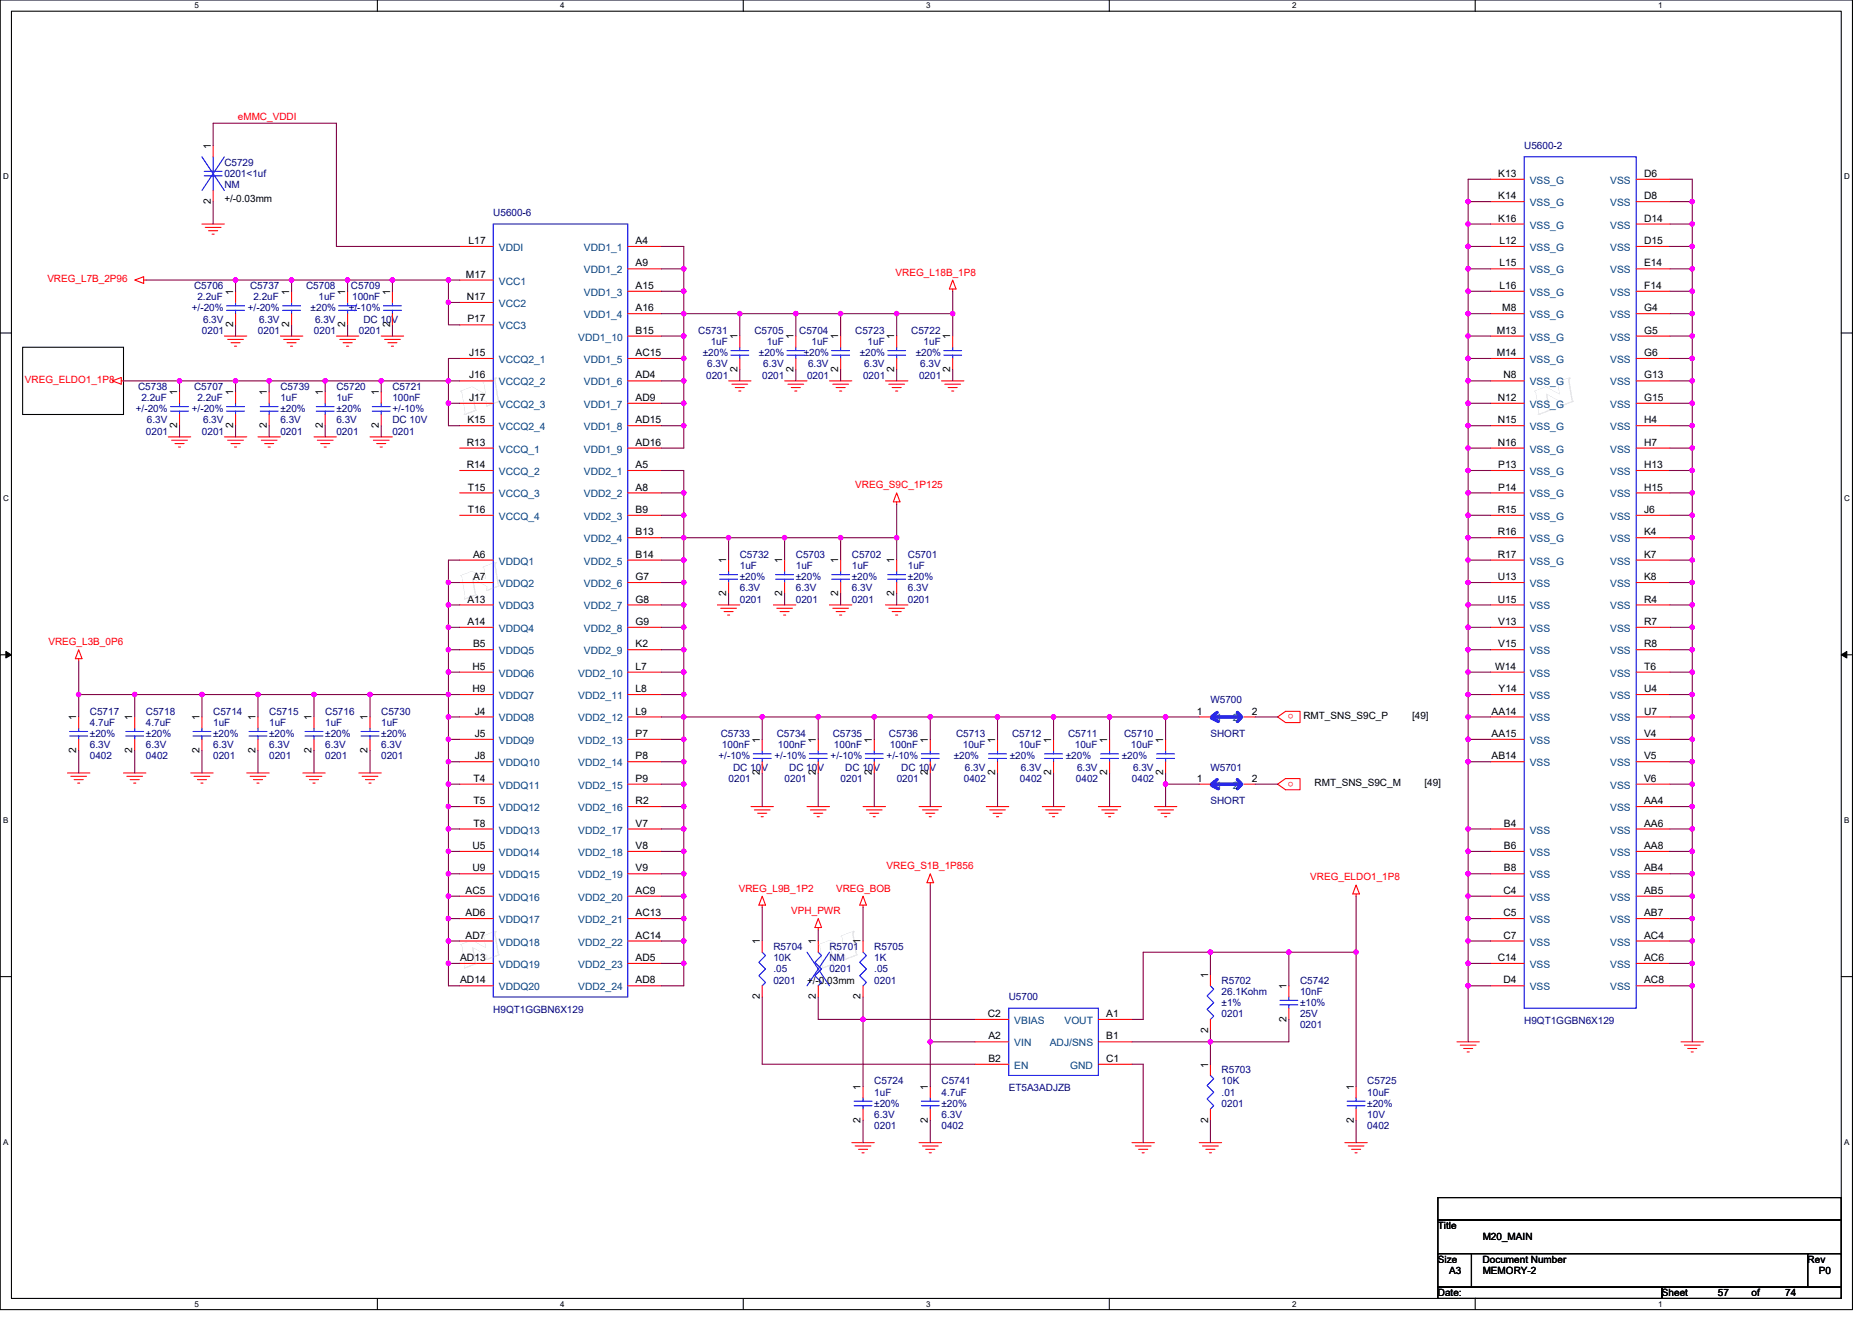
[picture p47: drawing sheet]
<svg xmlns="http://www.w3.org/2000/svg" width="297mm" height="210mm" viewBox="0 0 297 210" stroke-linecap="round" stroke-linejoin="round" font-family="sans-serif">
<defs><g id="words">
<g font-size="1.6">
<text x="33.4" y="23.6" transform="rotate(-90 33.4 23.6)">1</text>
<text x="237.7" y="28.1">K13</text>
<text x="260.9" y="28.1">D6</text>
<text x="33.4" y="32.4" transform="rotate(-90 33.4 32.4)">2</text>
<text x="35.6" y="32">+/-0.03mm</text>
<text x="237.7" y="35.2">K16</text>
<text x="237.7" y="31.6">K14</text>
<text x="260.9" y="35.2">D14</text>
<text x="260.9" y="31.6">D8</text>
<text x="74.4" y="38.7">L17</text>
<text x="100.9" y="38.7">A4</text>
<text x="237.9" y="38.7">L12</text>
<text x="260.9" y="38.7">D15</text>
<text x="37" y="46.8" transform="rotate(-90 37 46.8)">1</text>
<text x="45.9" y="46.8" transform="rotate(-90 45.9 46.8)">1</text>
<text x="54.8" y="46.8" transform="rotate(-90 54.8 46.8)">1</text>
<text x="61.9" y="46.8" transform="rotate(-90 61.9 46.8)">1</text>
<text x="73.9" y="44.1">M17</text>
<text x="74.1" y="47.6">N17</text>
<text x="100.9" y="42.3">A9</text>
<text x="100.9" y="45.8">A15</text>
<text x="237.9" y="42.3">L15</text>
<text x="237.9" y="45.8">L16</text>
<text x="260.9" y="42.3">E14</text>
<text x="260.9" y="45.8">F14</text>
<text x="37" y="51.9" transform="rotate(-90 37 51.9)">2</text>
<text x="45.9" y="51.9" transform="rotate(-90 45.9 51.9)">2</text>
<text x="54.8" y="51.9" transform="rotate(-90 54.8 51.9)">2</text>
<text x="61.9" y="51.9" transform="rotate(-90 61.9 51.9)">2</text>
<text x="74.2" y="51.2">P17</text>
<text x="100.9" y="49.4">A16</text>
<text x="100.9" y="53">B15</text>
<text x="117" y="53.9" transform="rotate(-90 117 53.9)">1</text>
<text x="125.9" y="53.9" transform="rotate(-90 125.9 53.9)">1</text>
<text x="133" y="53.9" transform="rotate(-90 133 53.9)">1</text>
<text x="141.9" y="53.9" transform="rotate(-90 141.9 53.9)">1</text>
<text x="150.8" y="53.9" transform="rotate(-90 150.8 53.9)">1</text>
<text x="237.5" y="53">M13</text>
<text x="238.4" y="49.4">M8</text>
<text x="260.9" y="49.4">G4</text>
<text x="260.9" y="53">G5</text>
<text x="74.4" y="56.5">J15</text>
<text x="100.9" y="56.5">AC15</text>
<text x="117" y="59.1" transform="rotate(-90 117 59.1)">2</text>
<text x="125.9" y="59.1" transform="rotate(-90 125.9 59.1)">2</text>
<text x="133" y="59.1" transform="rotate(-90 133 59.1)">2</text>
<text x="141.9" y="59.1" transform="rotate(-90 141.9 59.1)">2</text>
<text x="150.8" y="59.1" transform="rotate(-90 150.8 59.1)">2</text>
<text x="237.5" y="56.5">M14</text>
<text x="260.9" y="56.5">G6</text>
<text x="28.1" y="62.8" transform="rotate(-90 28.1 62.8)">1</text>
<text x="37" y="62.8" transform="rotate(-90 37 62.8)">1</text>
<text x="42.3" y="62.8" transform="rotate(-90 42.3 62.8)">1</text>
<text x="51.2" y="62.8" transform="rotate(-90 51.2 62.8)">1</text>
<text x="60.1" y="62.8" transform="rotate(-90 60.1 62.8)">1</text>
<text x="74.4" y="60.1">J16</text>
<text x="74.4" y="63.6">J17</text>
<text x="100.9" y="60.1">AD4</text>
<text x="100.9" y="63.6">AD9</text>
<text x="237.7" y="63.6">N12</text>
<text x="238.5" y="60.1">N8</text>
<text x="260.9" y="63.6">G15</text>
<text x="260.9" y="60.1">G13</text>
<text x="28.1" y="67.9" transform="rotate(-90 28.1 67.9)">2</text>
<text x="37" y="67.9" transform="rotate(-90 37 67.9)">2</text>
<text x="42.3" y="67.9" transform="rotate(-90 42.3 67.9)">2</text>
<text x="51.2" y="67.9" transform="rotate(-90 51.2 67.9)">2</text>
<text x="60.1" y="67.9" transform="rotate(-90 60.1 67.9)">2</text>
<text x="74.1" y="70.7">R13</text>
<text x="74.2" y="67.2">K15</text>
<text x="100.9" y="67.2">AD15</text>
<text x="100.9" y="70.7">AD16</text>
<text x="237.7" y="70.7">N16</text>
<text x="237.7" y="67.2">N15</text>
<text x="260.9" y="67.2">H4</text>
<text x="260.9" y="70.7">H7</text>
<text x="74.1" y="74.3">R14</text>
<text x="74.2" y="77.9">T15</text>
<text x="100.9" y="74.3">A5</text>
<text x="100.9" y="77.9">A8</text>
<text x="237.7" y="77.9">P14</text>
<text x="237.7" y="74.3">P13</text>
<text x="260.9" y="74.3">H13</text>
<text x="260.9" y="77.9">H15</text>
<text x="74.2" y="81.4">T16</text>
<text x="100.9" y="81.4">B9</text>
<text x="237.7" y="81.4">R15</text>
<text x="260.9" y="81.4">J6</text>
<text x="75.1" y="88.5">A6</text>
<text x="100.9" y="85">B13</text>
<text x="100.9" y="88.5">B14</text>
<text x="115.2" y="89.4" transform="rotate(-90 115.2 89.4)">1</text>
<text x="124.1" y="89.4" transform="rotate(-90 124.1 89.4)">1</text>
<text x="133" y="89.4" transform="rotate(-90 133 89.4)">1</text>
<text x="141.9" y="89.4" transform="rotate(-90 141.9 89.4)">1</text>
<text x="237.7" y="85">R16</text>
<text x="237.7" y="88.5">R17</text>
<text x="260.9" y="85">K4</text>
<text x="260.9" y="88.5">K7</text>
<text x="74.2" y="95.6">A13</text>
<text x="75.1" y="92.1">A7</text>
<text x="100.9" y="95.6">G8</text>
<text x="100.9" y="92.1">G7</text>
<text x="115.2" y="94.6" transform="rotate(-90 115.2 94.6)">2</text>
<text x="124.1" y="94.6" transform="rotate(-90 124.1 94.6)">2</text>
<text x="133" y="94.6" transform="rotate(-90 133 94.6)">2</text>
<text x="141.9" y="94.6" transform="rotate(-90 141.9 94.6)">2</text>
<text x="237.7" y="95.6">U15</text>
<text x="237.7" y="92.1">U13</text>
<text x="260.9" y="92.1">K8</text>
<text x="260.9" y="95.6">R4</text>
<text x="74.2" y="99.2">A14</text>
<text x="100.9" y="99.2">G9</text>
<text x="237.7" y="99.2">V13</text>
<text x="260.9" y="99.2">R7</text>
<text x="75" y="106.3">H5</text>
<text x="75.1" y="102.7">B5</text>
<text x="100.9" y="102.7">K2</text>
<text x="100.9" y="106.3">L7</text>
<text x="237.2" y="106.3">W14</text>
<text x="237.7" y="102.7">V15</text>
<text x="260.9" y="102.7">R8</text>
<text x="260.9" y="106.3">T6</text>
<text x="75" y="109.9">H9</text>
<text x="75.3" y="113.4">J4</text>
<text x="100.9" y="113.4">L9</text>
<text x="100.9" y="109.9">L8</text>
<text x="189.9" y="113.4">1</text>
<text x="198.6" y="113.4">2</text>
<text x="236.7" y="113.4">AA14</text>
<text x="237.8" y="109.9">Y14</text>
<text x="260.9" y="109.9">U4</text>
<text x="260.9" y="113.4">U7</text>
<text x="12.1" y="119.5" transform="rotate(-90 12.1 119.5)">2</text>
<text x="12.1" y="114.3" transform="rotate(-90 12.1 114.3)">1</text>
<text x="21" y="119.5" transform="rotate(-90 21 119.5)">2</text>
<text x="21" y="114.3" transform="rotate(-90 21 114.3)">1</text>
<text x="31.7" y="119.5" transform="rotate(-90 31.7 119.5)">2</text>
<text x="31.7" y="114.3" transform="rotate(-90 31.7 114.3)">1</text>
<text x="40.6" y="119.5" transform="rotate(-90 40.6 119.5)">2</text>
<text x="40.6" y="114.3" transform="rotate(-90 40.6 114.3)">1</text>
<text x="49.4" y="119.5" transform="rotate(-90 49.4 119.5)">2</text>
<text x="49.4" y="114.3" transform="rotate(-90 49.4 114.3)">1</text>
<text x="58.3" y="119.5" transform="rotate(-90 58.3 119.5)">2</text>
<text x="58.3" y="114.3" transform="rotate(-90 58.3 114.3)">1</text>
<text x="75.3" y="117">J5</text>
<text x="100.9" y="117">P7</text>
<text x="120.6" y="117.9" transform="rotate(-90 120.6 117.9)">1</text>
<text x="129.5" y="117.9" transform="rotate(-90 129.5 117.9)">1</text>
<text x="138.3" y="117.9" transform="rotate(-90 138.3 117.9)">1</text>
<text x="147.2" y="117.9" transform="rotate(-90 147.2 117.9)">1</text>
<text x="157.9" y="117.9" transform="rotate(-90 157.9 117.9)">1</text>
<text x="166.8" y="117.9" transform="rotate(-90 166.8 117.9)">1</text>
<text x="175.7" y="117.9" transform="rotate(-90 175.7 117.9)">1</text>
<text x="184.6" y="117.9" transform="rotate(-90 184.6 117.9)">1</text>
<text x="206.8" y="114.2">RMT_SNS_S9C_P</text>
<text x="224.1" y="114.2">[49]</text>
<text x="236.7" y="117">AA15</text>
<text x="260.9" y="117">V4</text>
<text x="75.1" y="124.1">T4</text>
<text x="75.3" y="120.5">J8</text>
<text x="100.9" y="124.1">P9</text>
<text x="100.9" y="120.5">P8</text>
<text x="120.6" y="123.1" transform="rotate(-90 120.6 123.1)">2</text>
<text x="129.5" y="123.1" transform="rotate(-90 129.5 123.1)">2</text>
<text x="138.3" y="123.1" transform="rotate(-90 138.3 123.1)">2</text>
<text x="147.2" y="123.1" transform="rotate(-90 147.2 123.1)">2</text>
<text x="157.9" y="123.1" transform="rotate(-90 157.9 123.1)">2</text>
<text x="166.8" y="123.1" transform="rotate(-90 166.8 123.1)">2</text>
<text x="175.7" y="123.1" transform="rotate(-90 175.7 123.1)">2</text>
<text x="184.6" y="123.1" transform="rotate(-90 184.6 123.1)">2</text>
<text x="189.9" y="124.1">1</text>
<text x="198.6" y="124.1">2</text>
<text x="208.6" y="124.8">RMT_SNS_S9C_M</text>
<text x="226" y="124.8">[49]</text>
<text x="236.7" y="120.5">AB14</text>
<text x="260.9" y="120.5">V5</text>
<text x="260.9" y="124.1">V6</text>
<text x="75.1" y="127.6">T5</text>
<text x="75.1" y="131.2">T8</text>
<text x="100.9" y="131.2">V7</text>
<text x="100.9" y="127.6">R2</text>
<text x="238.6" y="131.2">B4</text>
<text x="260.9" y="127.6">AA4</text>
<text x="260.9" y="131.2">AA6</text>
<text x="75" y="134.7">U5</text>
<text x="100.9" y="134.7">V8</text>
<text x="238.6" y="134.7">B6</text>
<text x="260.9" y="134.7">AA8</text>
<text x="73.9" y="141.9">AC5</text>
<text x="75" y="138.3">U9</text>
<text x="100.9" y="141.9">AC9</text>
<text x="100.9" y="138.3">V9</text>
<text x="238.5" y="141.9">C4</text>
<text x="238.6" y="138.3">B8</text>
<text x="260.9" y="141.9">AB5</text>
<text x="260.9" y="138.3">AB4</text>
<text x="73.9" y="145.4">AD6</text>
<text x="73.9" y="149">AD7</text>
<text x="100.9" y="145.4">AC13</text>
<text x="100.9" y="149">AC14</text>
<text x="120.6" y="149.9" transform="rotate(-90 120.6 149.9)">1</text>
<text x="129.5" y="149.9" transform="rotate(-90 129.5 149.9)">1</text>
<text x="136.6" y="149.9" transform="rotate(-90 136.6 149.9)">1</text>
<text x="238.5" y="145.4">C5</text>
<text x="238.5" y="149">C7</text>
<text x="260.9" y="145.4">AB7</text>
<text x="260.9" y="149">AC4</text>
<text x="73" y="152.5">AD13</text>
<text x="100.9" y="152.5">AD5</text>
<text x="191.7" y="155.2" transform="rotate(-90 191.7 155.2)">1</text>
<text x="237.7" y="152.5">C14</text>
<text x="260.9" y="152.5">AC6</text>
<text x="73" y="156.1">AD14</text>
<text x="100.9" y="156.1">AD8</text>
<text x="120.6" y="158.6" transform="rotate(-90 120.6 158.6)">2</text>
<text x="128.1" y="156.1">+/-0.03mm</text>
<text x="129.5" y="158.6" transform="rotate(-90 129.5 158.6)">2</text>
<text x="136.6" y="158.6" transform="rotate(-90 136.6 158.6)">2</text>
<text x="156.8" y="161.4">C2</text>
<text x="175.5" y="161.4">A1</text>
<text x="204.1" y="157" transform="rotate(-90 204.1 157)">1</text>
<text x="238.5" y="156.1">D4</text>
<text x="260.9" y="156.1">AC8</text>
<text x="156.8" y="165">A2</text>
<text x="175.5" y="165">B1</text>
<text x="191.7" y="164" transform="rotate(-90 191.7 164)">2</text>
<text x="204.1" y="162.2" transform="rotate(-90 204.1 162.2)">2</text>
<text x="136.6" y="173" transform="rotate(-90 136.6 173)">1</text>
<text x="147.2" y="173" transform="rotate(-90 147.2 173)">1</text>
<text x="156.8" y="168.5">B2</text>
<text x="175.5" y="168.5">C1</text>
<text x="191.7" y="169.4" transform="rotate(-90 191.7 169.4)">1</text>
<text x="214.8" y="173" transform="rotate(-90 214.8 173)">1</text>
<text x="136.6" y="178.2" transform="rotate(-90 136.6 178.2)">2</text>
<text x="147.2" y="178.2" transform="rotate(-90 147.2 178.2)">2</text>
<text x="191.7" y="178.2" transform="rotate(-90 191.7 178.2)">2</text>
<text x="214.8" y="178.2" transform="rotate(-90 214.8 178.2)">2</text>
<text x="228.1" y="195.1">Title</text>
<text x="235.3" y="196.8">M20_MAIN</text>
<text x="228.1" y="200.4">Size</text>
<text x="229.9" y="202.2">A3</text>
<text x="235.3" y="200.4">Document Number</text>
<text x="235.3" y="202.2">MEMORY-2</text>
<text x="286.8" y="200.4">Rev</text>
<text x="288.6" y="202.2">P0</text>
<text x="228.1" y="205.7">Date:</text>
<text x="263.7" y="205.7">Sheet</text>
<text x="272.6" y="205.7">57</text>
<text x="277.9" y="205.7">of</text>
<text x="283.3" y="205.7">74</text>
</g>
<g font-size="1.6" fill="#f00">
<text x="37.7" y="19.1">eMMC_VDDI</text>
<text x="7.5" y="44.8">VREG_L7B_2P96</text>
<text x="142.1" y="43.7">VREG_L18B_1P8</text>
<text x="4" y="60.8">VREG_ELDO1_1P8</text>
<text x="135.7" y="77.5">VREG_S9C_1P125</text>
<text x="7.7" y="102.4">VREG_L3B_0P6</text>
<text x="205.2" y="113.4" transform="rotate(180 205.2 113.4)">o</text>
<text x="205.2" y="124" transform="rotate(180 205.2 124)">o</text>
<text x="140.7" y="138">VREG_S1B_1P856</text>
<text x="117.2" y="141.5">VREG_L9B_1P2</text>
<text x="132.7" y="141.5">VREG_BOB</text>
<text x="207.9" y="139.7">VREG_ELDO1_1P8</text>
<text x="125.6" y="145.1">VPH_PWR</text>
</g>
<g font-size="1.6" fill="#000080">
<text x="241.8" y="23.6">U5600-2</text>
<text x="35.6" y="26.3">C5729</text>
<text x="35.6" y="29.9">NM</text>
<text x="35.6" y="28.1">0201&lt;1uf</text>
<text x="78.3" y="34.3">U5600-6</text>
<text x="30.8" y="45.9">C5706</text>
<text x="31.3" y="47.6">2.2uF</text>
<text x="39.7" y="45.9">C5737</text>
<text x="40.2" y="47.6">2.2uF</text>
<text x="48.6" y="45.9">C5708</text>
<text x="50.5" y="47.6">1uF</text>
<text x="55.7" y="45.9">C5709</text>
<text x="55.9" y="47.6">100nF</text>
<text x="30.4" y="49.4">+/-20%</text>
<text x="32" y="53">0201</text>
<text x="32.2" y="51.2">6.3V</text>
<text x="39.3" y="49.4">+/-20%</text>
<text x="40.9" y="53">0201</text>
<text x="41.1" y="51.2">6.3V</text>
<text x="49.3" y="49.4">±20%</text>
<text x="49.8" y="53">0201</text>
<text x="50" y="51.2">6.3V</text>
<text x="55.3" y="49.4">+/-10%</text>
<text x="56.9" y="53">0201</text>
<text x="57.7" y="51.2">DC 10V</text>
<text x="110.8" y="53">C5731</text>
<text x="119.7" y="53">C5705</text>
<text x="126.8" y="53">C5704</text>
<text x="135.7" y="53">C5723</text>
<text x="144.6" y="53">C5722</text>
<text x="111.5" y="56.5">±20%</text>
<text x="112.2" y="58.3">6.3V</text>
<text x="112.8" y="54.8">1uF</text>
<text x="120.4" y="56.5">±20%</text>
<text x="121.1" y="58.3">6.3V</text>
<text x="121.7" y="54.8">1uF</text>
<text x="127.5" y="56.5">±20%</text>
<text x="128.2" y="58.3">6.3V</text>
<text x="128.8" y="54.8">1uF</text>
<text x="136.4" y="56.5">±20%</text>
<text x="137.1" y="58.3">6.3V</text>
<text x="137.7" y="54.8">1uF</text>
<text x="145.3" y="56.5">±20%</text>
<text x="146" y="58.3">6.3V</text>
<text x="146.6" y="54.8">1uF</text>
<text x="21.5" y="65.4">+/-20%</text>
<text x="21.9" y="61.9">C5738</text>
<text x="22.4" y="63.6">2.2uF</text>
<text x="30.4" y="65.4">+/-20%</text>
<text x="30.8" y="61.9">C5707</text>
<text x="31.3" y="63.6">2.2uF</text>
<text x="44.5" y="61.9">C5739</text>
<text x="44.5" y="63.6">1uF</text>
<text x="44.5" y="65.4">±20%</text>
<text x="53.4" y="61.9">C5720</text>
<text x="53.4" y="63.6">1uF</text>
<text x="53.4" y="65.4">±20%</text>
<text x="62.3" y="61.9">C5721</text>
<text x="62.3" y="63.6">100nF</text>
<text x="62.3" y="65.4">+/-10%</text>
<text x="112.1" y="60.1">0201</text>
<text x="120.9" y="60.1">0201</text>
<text x="128.1" y="60.1">0201</text>
<text x="136.9" y="60.1">0201</text>
<text x="145.8" y="60.1">0201</text>
<text x="23.2" y="69">0201</text>
<text x="23.3" y="67.2">6.3V</text>
<text x="32" y="69">0201</text>
<text x="32.2" y="67.2">6.3V</text>
<text x="44.5" y="69">0201</text>
<text x="44.5" y="67.2">6.3V</text>
<text x="53.4" y="69">0201</text>
<text x="53.4" y="67.2">6.3V</text>
<text x="62.3" y="69">0201</text>
<text x="62.3" y="67.2">DC 10V</text>
<text x="117.4" y="88.5">C5732</text>
<text x="126.3" y="88.5">C5703</text>
<text x="135.2" y="88.5">C5702</text>
<text x="144.1" y="88.5">C5701</text>
<text x="117.4" y="90.3">1uF</text>
<text x="117.4" y="95.7">0201</text>
<text x="117.4" y="93.9">6.3V</text>
<text x="117.4" y="92.1">±20%</text>
<text x="126.3" y="90.3">1uF</text>
<text x="126.3" y="95.7">0201</text>
<text x="126.3" y="93.9">6.3V</text>
<text x="126.3" y="92.1">±20%</text>
<text x="135.2" y="90.3">1uF</text>
<text x="135.2" y="95.7">0201</text>
<text x="135.2" y="93.9">6.3V</text>
<text x="135.2" y="92.1">±20%</text>
<text x="144.1" y="90.3">1uF</text>
<text x="144.1" y="95.7">0201</text>
<text x="144.1" y="93.9">6.3V</text>
<text x="144.1" y="92.1">±20%</text>
<text x="14.3" y="113.4">C5717</text>
<text x="23.2" y="113.4">C5718</text>
<text x="33.8" y="113.4">C5714</text>
<text x="42.7" y="113.4">C5715</text>
<text x="51.6" y="113.4">C5716</text>
<text x="60.5" y="113.4">C5730</text>
<text x="192.1" y="111.7">W5700</text>
<text x="14.3" y="115.2">4.7uF</text>
<text x="14.3" y="118.8">6.3V</text>
<text x="14.3" y="117">±20%</text>
<text x="23.2" y="115.2">4.7uF</text>
<text x="23.2" y="118.8">6.3V</text>
<text x="23.2" y="117">±20%</text>
<text x="33.8" y="115.2">1uF</text>
<text x="33.8" y="118.8">6.3V</text>
<text x="33.8" y="117">±20%</text>
<text x="42.7" y="115.2">1uF</text>
<text x="42.7" y="118.8">6.3V</text>
<text x="42.7" y="117">±20%</text>
<text x="51.6" y="115.2">1uF</text>
<text x="51.6" y="118.8">6.3V</text>
<text x="51.6" y="117">±20%</text>
<text x="60.5" y="115.2">1uF</text>
<text x="60.5" y="118.8">6.3V</text>
<text x="60.5" y="117">±20%</text>
<text x="114.4" y="117">C5733</text>
<text x="114.6" y="118.8">100nF</text>
<text x="123.3" y="117">C5734</text>
<text x="123.4" y="118.8">100nF</text>
<text x="132.1" y="117">C5735</text>
<text x="132.3" y="118.8">100nF</text>
<text x="141" y="117">C5736</text>
<text x="141.2" y="118.8">100nF</text>
<text x="151.7" y="117">C5713</text>
<text x="152.8" y="118.8">10uF</text>
<text x="160.6" y="117">C5712</text>
<text x="161.7" y="118.8">10uF</text>
<text x="169.5" y="117">C5711</text>
<text x="170.6" y="118.8">10uF</text>
<text x="178.4" y="117">C5710</text>
<text x="179.4" y="118.8">10uF</text>
<text x="192.1" y="117">SHORT</text>
<text x="14.3" y="120.5">0402</text>
<text x="23.2" y="120.5">0402</text>
<text x="33.8" y="120.5">0201</text>
<text x="42.7" y="120.5">0201</text>
<text x="51.6" y="120.5">0201</text>
<text x="60.5" y="120.5">0201</text>
<text x="114" y="120.5">+/-10%</text>
<text x="115.6" y="124.1">0201</text>
<text x="116.3" y="122.3">DC 10V</text>
<text x="122.9" y="120.5">+/-10%</text>
<text x="124.5" y="124.1">0201</text>
<text x="125.2" y="122.3">DC 10V</text>
<text x="131.8" y="120.5">+/-10%</text>
<text x="133.4" y="124.1">0201</text>
<text x="134.1" y="122.3">DC 10V</text>
<text x="140.7" y="120.5">+/-10%</text>
<text x="142.3" y="124.1">0201</text>
<text x="143" y="122.3">DC 10V</text>
<text x="151.3" y="120.5">±20%</text>
<text x="152.9" y="124.1">0402</text>
<text x="153.1" y="122.3">6.3V</text>
<text x="160.2" y="120.5">±20%</text>
<text x="161.8" y="124.1">0402</text>
<text x="162" y="122.3">6.3V</text>
<text x="169.1" y="120.5">±20%</text>
<text x="170.7" y="124.1">0402</text>
<text x="170.9" y="122.3">6.3V</text>
<text x="178" y="120.5">±20%</text>
<text x="179.6" y="124.1">0402</text>
<text x="179.8" y="122.3">6.3V</text>
<text x="192.1" y="122.3">W5701</text>
<text x="192.1" y="127.7">SHORT</text>
<text x="122.7" y="150.8">R5704</text>
<text x="122.7" y="152.5">10K</text>
<text x="122.7" y="154.3">.05</text>
<text x="131.6" y="150.8">R5701</text>
<text x="131.6" y="152.5">NM</text>
<text x="131.6" y="154.3">0201</text>
<text x="138.7" y="150.8">R5705</text>
<text x="138.7" y="152.5">1K</text>
<text x="138.7" y="154.3">.05</text>
<text x="78.3" y="160.7">H9QT1GGBN6X129</text>
<text x="122.7" y="156.1">0201</text>
<text x="138.7" y="156.1">0201</text>
<text x="160.1" y="158.8">U5700</text>
<text x="193.8" y="156.1">R5702</text>
<text x="193.8" y="157.9">26.1Kohm</text>
<text x="193.8" y="159.7">±1%</text>
<text x="193.8" y="161.4">0201</text>
<text x="206.3" y="156.1">C5742</text>
<text x="206.3" y="157.9">10nF</text>
<text x="206.3" y="161.4">25V</text>
<text x="206.3" y="159.7">±10%</text>
<text x="206.3" y="163.2">0201</text>
<text x="241.8" y="162.5">H9QT1GGBN6X129</text>
<text x="138.7" y="172.1">C5724</text>
<text x="138.7" y="173.9">1uF</text>
<text x="149.4" y="172.1">C5741</text>
<text x="149.4" y="173.9">4.7uF</text>
<text x="160.1" y="173.2">ET5A3ADJZB</text>
<text x="193.8" y="170.3">R5703</text>
<text x="193.8" y="172.1">10K</text>
<text x="193.8" y="173.9">.01</text>
<text x="217" y="172.1">C5725</text>
<text x="217" y="173.9">10uF</text>
<text x="138.7" y="179.2">0201</text>
<text x="138.7" y="177.4">6.3V</text>
<text x="138.7" y="175.7">±20%</text>
<text x="149.4" y="179.2">0402</text>
<text x="149.4" y="177.4">6.3V</text>
<text x="149.4" y="175.7">±20%</text>
<text x="193.8" y="175.7">0201</text>
<text x="217" y="179.2">0402</text>
<text x="217" y="177.4">10V</text>
<text x="217" y="175.7">±20%</text>
</g>
<g font-size="1.6" fill="#004080">
<text x="242.7" y="29.2">VSS_G</text>
<text x="255.5" y="29.2">VSS</text>
<text x="242.7" y="32.7">VSS_G</text>
<text x="255.5" y="32.7">VSS</text>
<text x="79.2" y="39.8">VDDI</text>
<text x="92.6" y="39.8">VDD1_1</text>
<text x="242.7" y="36.3">VSS_G</text>
<text x="242.7" y="39.8">VSS_G</text>
<text x="255.5" y="36.3">VSS</text>
<text x="255.5" y="39.8">VSS</text>
<text x="79.2" y="45.2">VCC1</text>
<text x="92.6" y="43.4">VDD1_2</text>
<text x="92.6" y="46.9">VDD1_3</text>
<text x="242.7" y="43.4">VSS_G</text>
<text x="242.7" y="46.9">VSS_G</text>
<text x="255.5" y="43.4">VSS</text>
<text x="255.5" y="46.9">VSS</text>
<text x="79.2" y="48.7">VCC2</text>
<text x="79.2" y="52.3">VCC3</text>
<text x="92.6" y="50.5">VDD1_4</text>
<text x="242.7" y="50.5">VSS_G</text>
<text x="255.5" y="50.5">VSS</text>
<text x="79.2" y="57.6">VCCQ2_1</text>
<text x="91.8" y="54.1">VDD1_10</text>
<text x="92.6" y="57.6">VDD1_5</text>
<text x="242.7" y="57.6">VSS_G</text>
<text x="242.7" y="54.1">VSS_G</text>
<text x="255.5" y="57.6">VSS</text>
<text x="255.5" y="54.1">VSS</text>
<text x="79.2" y="61.2">VCCQ2_2</text>
<text x="79.2" y="64.7">VCCQ2_3</text>
<text x="92.6" y="61.2">VDD1_6</text>
<text x="92.6" y="64.7">VDD1_7</text>
<text x="242.7" y="64.7">VSS_G</text>
<text x="242.7" y="61.2">VSS_G</text>
<text x="255.5" y="64.7">VSS</text>
<text x="255.5" y="61.2">VSS</text>
<text x="79.2" y="68.3">VCCQ2_4</text>
<text x="79.2" y="71.8">VCCQ_1</text>
<text x="92.6" y="68.3">VDD1_8</text>
<text x="92.6" y="71.8">VDD1_9</text>
<text x="242.7" y="71.8">VSS_G</text>
<text x="242.7" y="68.3">VSS_G</text>
<text x="255.5" y="68.3">VSS</text>
<text x="255.5" y="71.8">VSS</text>
<text x="79.2" y="75.4">VCCQ_2</text>
<text x="92.6" y="75.4">VDD2_1</text>
<text x="242.7" y="75.4">VSS_G</text>
<text x="255.5" y="75.4">VSS</text>
<text x="79.2" y="79">VCCQ_3</text>
<text x="79.2" y="82.5">VCCQ_4</text>
<text x="92.6" y="79">VDD2_2</text>
<text x="92.6" y="82.5">VDD2_3</text>
<text x="242.7" y="79">VSS_G</text>
<text x="242.7" y="82.5">VSS_G</text>
<text x="255.5" y="82.5">VSS</text>
<text x="255.5" y="79">VSS</text>
<text x="79.2" y="89.6">VDDQ1</text>
<text x="92.6" y="86.1">VDD2_4</text>
<text x="92.6" y="89.6">VDD2_5</text>
<text x="242.7" y="86.1">VSS_G</text>
<text x="242.7" y="89.6">VSS_G</text>
<text x="255.5" y="86.1">VSS</text>
<text x="255.5" y="89.6">VSS</text>
<text x="79.2" y="93.2">VDDQ2</text>
<text x="92.6" y="93.2">VDD2_6</text>
<text x="242.7" y="93.2">VSS</text>
<text x="255.5" y="93.2">VSS</text>
<text x="79.2" y="96.7">VDDQ3</text>
<text x="79.2" y="100.3">VDDQ4</text>
<text x="92.6" y="96.7">VDD2_7</text>
<text x="92.6" y="100.3">VDD2_8</text>
<text x="242.7" y="96.7">VSS</text>
<text x="242.7" y="100.3">VSS</text>
<text x="255.5" y="100.3">VSS</text>
<text x="255.5" y="96.7">VSS</text>
<text x="79.2" y="107.4">VDDQ6</text>
<text x="79.2" y="103.8">VDDQ5</text>
<text x="91.8" y="107.4">VDD2_10</text>
<text x="92.6" y="103.8">VDD2_9</text>
<text x="242.7" y="107.4">VSS</text>
<text x="242.7" y="103.8">VSS</text>
<text x="255.5" y="103.8">VSS</text>
<text x="255.5" y="107.4">VSS</text>
<text x="79.2" y="111">VDDQ7</text>
<text x="91.8" y="111">VDD2_11</text>
<text x="242.7" y="111">VSS</text>
<text x="255.5" y="111">VSS</text>
<text x="79.2" y="114.5">VDDQ8</text>
<text x="79.2" y="118.1">VDDQ9</text>
<text x="91.8" y="114.5">VDD2_12</text>
<text x="91.8" y="118.1">VDD2_13</text>
<text x="193" y="114.5">1</text>
<text x="195.6" y="114.5">2</text>
<text x="242.7" y="118.1">VSS</text>
<text x="242.7" y="114.5">VSS</text>
<text x="255.5" y="114.5">VSS</text>
<text x="255.5" y="118.1">VSS</text>
<text x="79.2" y="121.6">VDDQ10</text>
<text x="79.2" y="125.2">VDDQ11</text>
<text x="91.8" y="125.2">VDD2_15</text>
<text x="91.8" y="121.6">VDD2_14</text>
<text x="193" y="125.2">1</text>
<text x="195.6" y="125.2">2</text>
<text x="242.7" y="121.6">VSS</text>
<text x="255.5" y="121.6">VSS</text>
<text x="255.5" y="125.2">VSS</text>
<text x="79.2" y="128.7">VDDQ12</text>
<text x="91.8" y="128.7">VDD2_16</text>
<text x="255.5" y="128.7">VSS</text>
<text x="79.2" y="135.8">VDDQ14</text>
<text x="79.2" y="132.3">VDDQ13</text>
<text x="91.8" y="132.3">VDD2_17</text>
<text x="91.8" y="135.8">VDD2_18</text>
<text x="242.7" y="132.3">VSS</text>
<text x="242.7" y="135.8">VSS</text>
<text x="255.5" y="135.8">VSS</text>
<text x="255.5" y="132.3">VSS</text>
<text x="79.2" y="143">VDDQ16</text>
<text x="79.2" y="139.4">VDDQ15</text>
<text x="91.8" y="143">VDD2_20</text>
<text x="91.8" y="139.4">VDD2_19</text>
<text x="242.7" y="139.4">VSS</text>
<text x="242.7" y="143">VSS</text>
<text x="255.5" y="143">VSS</text>
<text x="255.5" y="139.4">VSS</text>
<text x="79.2" y="146.5">VDDQ17</text>
<text x="91.8" y="146.5">VDD2_21</text>
<text x="242.7" y="146.5">VSS</text>
<text x="255.5" y="146.5">VSS</text>
<text x="79.2" y="150.1">VDDQ18</text>
<text x="79.2" y="153.6">VDDQ19</text>
<text x="91.8" y="150.1">VDD2_22</text>
<text x="91.8" y="153.6">VDD2_23</text>
<text x="242.7" y="153.6">VSS</text>
<text x="242.7" y="150.1">VSS</text>
<text x="255.5" y="153.6">VSS</text>
<text x="255.5" y="150.1">VSS</text>
<text x="79.2" y="157.2">VDDQ20</text>
<text x="91.8" y="157.2">VDD2_24</text>
<text x="242.7" y="157.2">VSS</text>
<text x="255.5" y="157.2">VSS</text>
<text x="160.9" y="166.1">VIN</text>
<text x="160.9" y="162.5">VBIAS</text>
<text x="166.6" y="166.1">ADJ/SNS</text>
<text x="168.9" y="162.5">VOUT</text>
<text x="160.9" y="169.6">EN</text>
<text x="169.8" y="169.6">GND</text>
</g>
<g font-size="1.3">
<text x="30.8" y="1.3">5</text>
<text x="88.9" y="1.3">4</text>
<text x="147" y="1.3">3</text>
<text x="205" y="1.3">2</text>
<text x="263.1" y="1.3">1</text>
<text x=".5" y="28.4">D</text>
<text x="292.6" y="28.4">D</text>
<text x=".5" y="79.5">C</text>
<text x="292.6" y="79.5">C</text>
<text x=".5" y="130.6">B</text>
<text x="292.6" y="130.6">B</text>
<text x=".5" y="181.7">A</text>
<text x="292.6" y="181.7">A</text>
<text x="30.8" y="207.4">5</text>
<text x="88.9" y="207.4">4</text>
<text x="147" y="207.4">3</text>
<text x="205" y="207.4">2</text>
<text x="263.1" y="207.4">1</text>
</g>
</g></defs>
<path d="M0 0h293.9v207.9h-293.9zM1.8 1.8h290.4v204.3h-290.4z" fill="none" stroke="#000" stroke-width=".17"/>
<g fill="#fff">
<path d="M30.8 .2h.7v1.4h-.7z"/>
<path d="M30.8 206.3h.7v1.4h-.7z"/>
</g>
<path d="M59.9 0v1.8M59.9 206.1v1.8" fill="none" stroke="#000" stroke-width=".17"/>
<g fill="#fff">
<path d="M88.9 .2h.7v1.4h-.7z"/>
<path d="M88.9 206.3h.7v1.4h-.7z"/>
</g>
<path d="M117.9 0v1.8M117.9 206.1v1.8" fill="none" stroke="#000" stroke-width=".17"/>
<g fill="#fff">
<path d="M147 .2h.7v1.4h-.7z"/>
<path d="M147 206.3h.7v1.4h-.7z"/>
</g>
<path d="M176 0v1.8M176 206.1v1.8" fill="none" stroke="#000" stroke-width=".17"/>
<g fill="#fff">
<path d="M205 .2h.7v1.4h-.7z"/>
<path d="M205 206.3h.7v1.4h-.7z"/>
</g>
<path d="M234.1 0v1.8M234.1 206.1v1.8" fill="none" stroke="#000" stroke-width=".17"/>
<g fill="#fff">
<path d="M263.1 .2h.7v1.4h-.7z"/>
<path d="M263.1 206.3h.7v1.4h-.7z"/>
<path d="M.5 27.3h.9v1.4h-.9z"/>
<path d="M292.6 27.3h.9v1.4h-.9z"/>
<path d="M.5 78.4h.9v1.4h-.9z"/>
<path d="M292.6 78.4h.9v1.4h-.9z"/>
</g>
<path d="M0 52.9h1.8M292.2 52.9h1.7" fill="none" stroke="#000" stroke-width=".17"/>
<g fill="#fff">
<path d="M.5 129.5h.8v1.4h-.8z"/>
<path d="M292.6 129.5h.9v1.4h-.9z"/>
</g>
<path d="M0 103.9h1.8M292.2 103.9h1.7" fill="none" stroke="#000" stroke-width=".17"/>
<path d="M.9 103.4l.9 .5-.9 .5zM292.2 103.9l.8-.5v1z" fill="#000" stroke="#000" stroke-width=".16"/>
<g fill="#fff">
<path d="M.5 180.5h.8v1.4h-.8z"/>
<path d="M292.6 180.5h.9v1.4h-.9z"/>
</g>
<path d="M3.6 55.1h16v10.7h-16zM0 155h1.8M292.2 155h1.7M228.2 190.1h64v3.5h-64zM228.2 193.6h64v5.4h-64zM228.2 199h5.3v5.3h-5.3zM233.5 199h53.3v5.3h-53.3zM286.8 199h5.4v5.3h-5.4zM228.2 204.3h35.5v1.8h-35.5zM263.7 204.3h28.5v1.8h-28.5z" fill="none" stroke="#000" stroke-width=".17"/>
<g fill="none" stroke="#f00" stroke-width=".17">
<path d="M32 35.6h3.6M32.6 36.1h2.5M33.1 36.6h1.4M33.7 37.2h.3M33.8 23.1v1.8M33.8 30.2v1.8M72.9 39.1h5.4M99.6 39.1h5.3M236.5 28.4h5.3M236.5 35.6h5.3M236.5 32h5.3M236.5 39.1h5.3"/>
<path d="M259.6 28.4h5.4M259.6 35.6h5.4M259.6 32h5.4M259.6 39.1h5.4M21.4 44.4l1.4-.5v1.1zM22.8 44.4h.4M35.6 53.3h3.6M36.1 53.9h2.5M36.7 54.4h1.4M37.2 54.9h.3M37.4 46.2v1.8M37.4 49.8v1.8"/>
<path d="M44.5 53.3h3.5M45 53.9h2.5M45.5 54.4h1.5M46.1 54.9h.3M46.3 46.2v1.8M46.3 49.8v1.8M53.4 53.3h3.5M53.9 53.9h2.5M54.4 54.4h1.5M55 54.9h.3M55.2 46.2v1.8M55.2 49.8v1.8"/>
<path d="M60.5 53.3h3.5M61 53.9h2.5M61.5 54.4h1.5M62.1 54.9h.3M62.3 46.2v1.8M62.3 49.8v1.8M72.9 44.4h5.4M72.9 48h5.4M72.9 51.6h5.4M72.9 56.9h5.4M99.6 42.7h5.3M99.6 46.2h5.3"/>
<path d="M99.6 49.8h5.3M99.6 56.9h5.3M99.6 53.3h5.3M117.4 53.3v1.8M117.4 56.9v1.8M126.3 53.3v1.8M126.3 56.9v1.8M133.4 53.3v1.8M133.4 56.9v1.8M142.3 53.3v1.8M142.3 56.9v1.8M151.2 44.5l.5 1.4h-1.1z"/>
<path d="M151.2 45.9v.3M151.2 53.3v1.8M151.2 56.9v1.8M236.5 42.7h5.3M236.5 49.8h5.3M236.5 56.9h5.3M236.5 46.2h5.3M236.5 53.3h5.3M259.6 42.7h5.4M259.6 49.8h5.4M259.6 56.9h5.4M259.6 46.2h5.4"/>
<path d="M259.6 53.3h5.4M17.8 60.5l1.4-.6v1.1zM19.2 60.5h.4M26.7 69.3h3.6M27.2 69.9h2.5M27.8 70.4h1.4M28.3 71h.4M28.5 62.2v1.8M28.5 65.8v1.8M35.6 69.3h3.6M36.1 69.9h2.5M36.7 70.4h1.4"/>
<path d="M37.2 71h.3M37.4 62.2v1.8M37.4 65.8v1.8M40.9 69.3h3.6M41.5 69.9h2.5M42 70.4h1.4M42.5 71h.4M42.7 62.2v1.8M42.7 65.8v1.8M49.8 69.3h3.6M50.4 69.9h2.4M50.9 70.4h1.4"/>
<path d="M51.4 71h.4M51.6 62.2v1.8M51.6 65.8v1.8M58.7 69.3h3.6M59.2 69.9h2.5M59.8 70.4h1.4M60.3 71h.4M60.5 62.2v1.8M60.5 65.8v1.8M72.9 60.5h5.4M72.9 64h5.4M72.9 67.6h5.4"/>
<path d="M72.9 71.1h5.4M72.9 74.7h5.4M72.9 78.2h5.4M99.6 60.5h5.3M99.6 64h5.3M99.6 67.6h5.3M99.6 71.1h5.3M99.6 74.7h5.3M99.6 78.2h5.3M115.6 60.5h3.6M116.1 61h2.5M116.7 61.5h1.4"/>
<path d="M117.2 62.1h.4M124.5 60.5h3.6M125 61h2.5M125.6 61.5h1.4M126.1 62.1h.3M131.6 60.5h3.6M132.1 61h2.5M132.7 61.5h1.4M133.2 62.1h.4M140.5 60.5h3.6M141 61h2.5M141.6 61.5h1.4"/>
<path d="M142.1 62.1h.3M142.3 78.2l.5 1.5h-1.1zM142.3 79.7v.3M149.4 60.5h3.5M149.9 61h2.5M150.4 61.5h1.5M151 62.1h.3M236.5 64h5.3M236.5 71.1h5.3M236.5 78.2h5.3M236.5 60.5h5.3M236.5 67.6h5.3"/>
<path d="M236.5 74.7h5.3M259.6 64h5.4M259.6 74.7h5.4M259.6 60.5h5.4M259.6 67.6h5.4M259.6 71.1h5.4M259.6 78.2h5.4M72.9 81.8h5.4M72.9 88.9h5.4M72.9 92.5h5.4M72.9 96h5.4M72.9 99.6h5.4"/>
<path d="M99.6 96h5.3M99.6 92.5h5.3M99.6 99.6h5.3M99.6 81.8h5.3M99.6 85.3h5.3M99.6 88.9h5.3M113.8 96h3.6M114.4 96.5h2.5M114.9 97.1h1.4M115.4 97.6h.4M115.6 88.9v1.8M115.6 92.5v1.7"/>
<path d="M122.7 96h3.6M123.3 96.5h2.4M123.8 97.1h1.4M124.3 97.6h.4M124.5 88.9v1.8M124.5 92.5v1.7M131.6 96h3.6M132.1 96.5h2.5M132.7 97.1h1.4M133.2 97.6h.4M133.4 88.9v1.8M133.4 92.5v1.7"/>
<path d="M140.5 96h3.6M141 96.5h2.5M141.6 97.1h1.4M142.1 97.6h.3M142.3 88.9v1.8M142.3 92.5v1.7M236.5 85.3h5.3M236.5 81.8h5.3M236.5 88.9h5.3M236.5 96h5.3M236.5 99.6h5.3M236.5 92.5h5.3"/>
<path d="M259.6 81.8h5.4M259.6 85.3h5.4M259.6 88.9h5.4M259.6 92.5h5.4M259.6 99.6h5.4M259.6 96h5.4M12.5 103.1l.5 1.4h-1zM12.5 104.5v.4M12.5 113.8v1.8M12.5 117.3v1.8M21.4 113.8v1.8M21.4 117.3v1.8"/>
<path d="M32 113.8v1.8M32 117.3v1.8M40.9 113.8v1.8M40.9 117.3v1.8M49.8 113.8v1.8M49.8 117.3v1.8M58.7 113.8v1.8M58.7 117.3v1.8M72.9 106.7h5.4M72.9 103.1h5.4M72.9 110.2h5.4M72.9 113.8h5.4"/>
<path d="M72.9 117.3h5.4M99.6 113.8h5.3M99.6 110.2h5.3M99.6 103.1h5.3M99.6 106.7h5.3M99.6 117.3h5.3M120.9 117.3v1.8M129.8 117.3v1.8M138.7 117.3v1.8M147.6 117.3v1.8M158.3 117.3v1.8M167.2 117.3v1.8"/>
<path d="M176.1 117.3v1.8M185 117.3v1.8M190.3 113.8h1.8M197.4 113.8h1.8M202.7 113.8l1.3-.9h2.3v1.8h-2.3zM236.5 117.3h5.3M236.5 106.7h5.3M236.5 113.8h5.3M236.5 103.1h5.3M236.5 110.2h5.3M259.6 103.1h5.4M259.6 110.2h5.4"/>
<path d="M259.6 113.8h5.4M259.6 106.7h5.4M259.6 117.3h5.4M10.7 122.7h3.6M11.2 123.2h2.5M11.8 123.7h1.4M12.3 124.3h.4M19.6 122.7h3.6M20.1 123.2h2.5M20.7 123.7h1.4M21.2 124.3h.3M30.3 122.7h3.5"/>
<path d="M30.8 123.2h2.5M31.3 123.7h1.5M31.9 124.3h.3M39.2 122.7h3.5M39.7 123.2h2.5M40.2 123.7h1.5M40.8 124.3h.3M48 122.7h3.6M48.6 123.2h2.5M49.1 123.7h1.4M49.7 124.3h.3M56.9 122.7h3.6"/>
<path d="M57.5 123.2h2.5M58 123.7h1.4M58.5 124.3h.4M72.9 135.1h5.4M72.9 120.9h5.4M72.9 124.5h5.4M72.9 128h5.4M72.9 131.6h5.4M72.9 138.7h5.4M99.6 124.5h5.3M99.6 131.6h5.3M99.6 135.1h5.3"/>
<path d="M99.6 120.9h5.3M99.6 128h5.3M99.6 138.7h5.3M119.2 128h3.5M119.7 128.5h2.5M120.2 129.1h1.5M120.8 129.6h.3M120.9 120.9v1.8M128.1 128h3.5M128.6 128.5h2.5M129.1 129.1h1.5M129.7 129.6h.3"/>
<path d="M129.8 120.9v1.8M136.9 128h3.6M137.5 128.5h2.5M138 129.1h1.4M138.6 129.6h.3M138.7 120.9v1.8M145.8 128h3.6M146.4 128.5h2.5M146.9 129.1h1.4M147.4 129.6h.4M147.6 138.7l.5 1.4h-1zM147.6 120.9v1.8"/>
<path d="M156.5 128h3.6M157 128.5h2.5M157.6 129.1h1.4M158.1 129.6h.4M158.3 120.9v1.8M165.4 128h3.5M165.9 128.5h2.5M166.5 129.1h1.4M167 129.6h.3M167.2 120.9v1.8M174.3 128h3.5M174.8 128.5h2.5"/>
<path d="M175.3 129.1h1.5M175.9 129.6h.3M176.1 120.9v1.8M183.2 128h3.5M183.7 128.5h2.5M184.2 129.1h1.5M184.8 129.6h.3M185 120.9v1.8M190.3 124.5h1.8M197.4 124.5h1.8M202.7 124.5l1.3-.9h2.3v1.7h-2.3zM236.5 120.9h5.3"/>
<path d="M236.5 131.6h5.3M236.5 138.7h5.3M236.5 135.1h5.3M259.6 128h5.4M259.6 135.1h5.4M259.6 120.9h5.4M259.6 131.6h5.4M259.6 138.7h5.4M259.6 124.5h5.4M72.9 142.2h5.4M72.9 145.8h5.4M72.9 149.4h5.4"/>
<path d="M72.9 152.9h5.4M72.9 156.5h5.4M99.6 142.2h5.3M99.6 145.8h5.3M99.6 149.4h5.3M99.6 152.9h5.3M99.6 156.5h5.3M120.9 142.2l.6 1.5h-1.1zM120.9 143.7v.3M120.9 149.4v1.7M120.9 156.5v1.7M129.8 145.8l.6 1.4h-1.1z"/>
<path d="M129.8 147.2v.4M129.8 149.4v1.7M129.8 156.5v1.7M136.9 142.2l.6 1.5h-1.1zM136.9 143.7v.3M136.9 149.4v1.7M136.9 156.5v1.7M147.6 140.1v.4M192.1 154.7v1.8M204.5 156.5v1.7M215.2 140.5l.5 1.4h-1.1zM215.2 141.9v.3"/>
<path d="M236.5 145.8h5.3M236.5 152.9h5.3M236.5 142.2h5.3M236.5 149.4h5.3M236.5 156.5h5.3M259.6 142.2h5.4M259.6 152.9h5.4M259.6 145.8h5.4M259.6 149.4h5.4M259.6 156.5h5.4M136.9 172.5v1.7M136.9 176v1.8"/>
<path d="M147.6 172.5v1.7M147.6 176v1.8M154.7 165.4h5.4M154.7 168.9h5.4M154.7 161.8h5.4M174.3 161.8h5.3M174.3 165.4h5.3M174.3 168.9h5.3M192.1 161.8v1.8M192.1 168.9v1.8M192.1 176v1.8M204.5 160v1.8"/>
<path d="M215.2 172.5v1.7M215.2 176v1.8M231.2 165.4h3.5M231.7 165.9h2.5M232.2 166.4h1.5M232.8 167h.3M266.7 165.4h3.6M267.3 165.9h2.5M267.8 166.4h1.4M268.3 167h.4M135.2 181.4h3.5M135.7 181.9h2.5"/>
<path d="M136.2 182.4h1.5M136.8 183h.3M145.8 181.4h3.6M146.4 181.9h2.5M146.9 182.4h1.4M147.4 183h.4M179.6 181.4h3.6M180.1 181.9h2.5M180.7 182.4h1.4M181.2 183h.4M190.3 181.4h3.5M190.8 181.9h2.5"/>
<path d="M191.3 182.4h1.5M191.9 183h.3M213.4 181.4h3.6M213.9 181.9h2.5M214.5 182.4h1.4M215 183h.3"/>
</g>
<path d="M192.2 114l1.1 .5M192.6 113.8h3.9M193.1 113.1l-.9 .7M196.3 113.1l.6 .5M197 113.8l-.7 .7M192.2 124.6l1.1 .6M192.6 124.5h3.9M193.1 123.7l-.9 .8M196.3 123.7l.6 .6M197 124.5l-.7 .7" fill="none" stroke="#00f" stroke-width=".53"/>
<g fill="none" stroke="#00f" stroke-width=".17">
<path d="M32 24.9l3.6 5.3M32.4 27.2h2.8M32.4 27.9h2.8M33.8 24.9v2.3M33.8 27.9v2.3M35.6 24.9l-3.6 5.3M78.3 35.6h21.3v122.6h-21.3zM241.8 24.9h17.8v135.1h-17.8zM36 48.5h2.8M36 49.3h2.8M37.4 48v.5M37.4 49.3v.5"/>
<path d="M44.8 48.5h2.9M44.8 49.3h2.9M46.3 48v.5M46.3 49.3v.5M53.7 48.5h2.9M53.7 49.3h2.9M55.2 48v.5M55.2 49.3v.5M60.9 48.5h2.8M60.9 49.3h2.8M62.3 48v.5M62.3 49.3v.5"/>
<path d="M116 55.6h2.8M116 56.4h2.8M117.4 55.1v.5M117.4 56.4v.5M124.9 55.6h2.8M124.9 56.4h2.8M126.3 55.1v.5M126.3 56.4v.5M132 55.6h2.8M132 56.4h2.8M133.4 55.1v.5M133.4 56.4v.5"/>
<path d="M140.9 55.6h2.8M140.9 56.4h2.8M142.3 55.1v.5M142.3 56.4v.5M149.8 55.6h2.8M149.8 56.4h2.8M151.2 55.1v.5M151.2 56.4v.5M27.1 64.5h2.8M27.1 65.3h2.8M28.5 64v.5M28.5 65.3v.5"/>
<path d="M36 64.5h2.8M36 65.3h2.8M37.4 64v.5M37.4 65.3v.5M41.3 64.5h2.8M41.3 65.3h2.8M42.7 64v.5M42.7 65.3v.5M50.2 64.5h2.8M50.2 65.3h2.8M51.6 64v.5M51.6 65.3v.5"/>
<path d="M59.1 64.5h2.8M59.1 65.3h2.8M60.5 64v.5M60.5 65.3v.5M114.2 91.2h2.8M114.2 91.9h2.8M115.6 90.7v.5M115.6 91.9v.6M123.1 91.2h2.8M123.1 91.9h2.8M124.5 90.7v.5M124.5 91.9v.6"/>
<path d="M132 91.2h2.8M132 91.9h2.8M133.4 90.7v.5M133.4 91.9v.6M140.9 91.2h2.8M140.9 91.9h2.8M142.3 90.7v.5M142.3 91.9v.6M11.1 116.1h2.8M11.1 116.8h2.8M12.5 115.6v.5M12.5 116.8v.5"/>
<path d="M20 116.1h2.8M20 116.8h2.8M21.4 115.6v.5M21.4 116.8v.5M30.6 116.1h2.9M30.6 116.8h2.9M32 115.6v.5M32 116.8v.5M39.5 116.1h2.9M39.5 116.8h2.9M40.9 115.6v.5M40.9 116.8v.5"/>
<path d="M48.4 116.1h2.8M48.4 116.8h2.8M49.8 115.6v.5M49.8 116.8v.5M57.3 116.1h2.8M57.3 116.8h2.8M58.7 115.6v.5M58.7 116.8v.5M119.5 119.7h2.9M120.9 119.1v.6M128.4 119.7h2.9M129.8 119.1v.6"/>
<path d="M137.3 119.7h2.8M138.7 119.1v.6M146.2 119.7h2.8M147.6 119.1v.6M156.9 119.7h2.8M158.3 119.1v.6M165.8 119.7h2.8M167.2 119.1v.6M174.6 119.7h2.9M176.1 119.1v.6M183.5 119.7h2.9M185 119.1v.6"/>
<path d="M119.5 120.4h2.9M120.9 120.4v.5M128.4 120.4h2.9M129.8 120.4v.5M137.3 120.4h2.8M138.7 120.4v.5M146.2 120.4h2.8M147.6 120.4v.5M156.9 120.4h2.8M158.3 120.4v.5M165.8 120.4h2.8M167.2 120.4v.5"/>
<path d="M174.6 120.4h2.9M176.1 120.4v.5M183.5 120.4h2.9M185 120.4v.5M120.9 151.1l.6 .6-1.1 1 1.1 1.1-1.1 1.1 1.1 1-.6 .6M128.1 151.1l3.5 5.4M129.8 151.1l.6 .6-1.1 1 1.1 1.1-1.1 1.1 1.1 1-.6 .6M131.6 151.1l-3.5 5.4M136.9 151.1l.6 .6-1.1 1 1.1 1.1-1.1 1.1 1.1 1-.6 .6M192.1 156.5l.5 .5-1.1 1.1 1.1 1-1.1 1.1 1.1 1.1-.5 .5M203.1 158.8h2.8M203.1 159.5h2.8"/>
<path d="M204.5 158.2v.6M204.5 159.5v.5M135.5 174.8h2.9M135.5 175.5h2.9M136.9 174.2v.6M136.9 175.5v.5M146.2 174.8h2.8M146.2 175.5h2.8M147.6 174.2v.6M147.6 175.5v.5M160.1 160h14.2v10.7h-14.2zM192.1 170.7l.5 .5-1.1 1.1 1.1 1.1-1.1 1 1.1 1.1-.5 .5"/>
<path d="M213.8 174.8h2.8M213.8 175.5h2.8M215.2 174.2v.6M215.2 175.5v.5"/>
</g>
<g fill="none" stroke="#800040" stroke-width=".17">
<path d="M33.8 23.1v-3.5h19.6v19.5h19.5M33.8 32v3.6M104.9 39.1h3.6v3.6M233 32v3.6M233 35.6v3.5M233 39.1v3.6M233 32h3.5M233 35.6h3.5M233 39.1h3.5M236.5 28.4h-3.5v3.6M265 28.4h3.5v3.6M265 32h3.5"/>
<path d="M265 35.6h3.5M265 39.1h3.5M268.5 32v3.6M268.5 35.6v3.5M268.5 39.1v3.6M23.2 44.4h14.2M37.4 51.6v1.7M46.3 44.4h-8.9v1.8M46.3 44.4h8.9M46.3 44.4v1.8M46.3 51.6v1.7M55.2 44.4v1.8"/>
<path d="M55.2 51.6v1.7M55.2 44.4h7.1M62.3 44.4h8.9M62.3 44.4v1.8M62.3 51.6v1.7M71.2 44.5v3.5M71.2 44.4h1.7M71.2 48h1.7M71.2 48v3.6h1.7M72.9 56.9h-1.7v3.6M104.9 53.3h3.6M104.9 42.7h3.6"/>
<path d="M104.9 46.2h3.6M104.9 49.8h3.6M104.9 56.9h3.6M108.5 42.7v3.5M108.5 46.2v3.6M108.5 49.8v3.5M108.5 53.3v3.6M108.5 56.9v3.6M108.5 49.8h8.9v3.5M117.4 49.8h8.9v3.5M117.4 58.7v1.8M126.3 58.7v1.8"/>
<path d="M126.3 49.8h7.1v3.5M133.4 58.7v1.8M133.4 49.8h8.9M142.3 49.8h8.9M142.3 49.8v3.5M142.3 58.7v1.8M151.2 46.2v3.6M151.2 49.8v3.5M151.2 58.7v1.8M233 42.7v3.5M233 46.2v3.6M233 49.8v3.5"/>
<path d="M233 53.3v3.6M233 56.9v3.6M233 42.7h3.5M233 46.2h3.5M233 49.8h3.5M233 53.3h3.5M233 56.9h3.5M265 42.7h3.5M265 46.2h3.5M265 49.8h3.5M265 53.3h3.5M265 56.9h3.5"/>
<path d="M268.5 42.7v3.5M268.5 46.2v3.6M268.5 49.8v3.5M268.5 53.3v3.6M268.5 56.9v3.6M19.6 60.5h8.9M28.5 60.5h8.9M28.5 60.5v1.7M28.5 67.6v1.7M37.4 67.6v1.7M37.4 60.5v1.7M37.4 60.5h5.3"/>
<path d="M42.7 60.5h8.9M42.7 67.6v1.7M42.7 60.5v1.7M51.6 60.5h8.9M51.6 60.5v1.7M51.6 67.6v1.7M60.5 60.5v1.7M60.5 67.6v1.7M60.5 60.5h10.7M71.2 64v3.6h1.7M71.2 60.5v3.5M71.2 64h1.7"/>
<path d="M71.2 60.5h1.7M104.9 60.5h3.6M104.9 64h3.6M104.9 67.6h3.6M104.9 74.7h3.6v3.5M104.9 78.2h3.6M108.5 64v7.1h-3.6M108.5 60.5v3.5M108.5 78.2v3.6M233 60.5v3.5M233 64v3.6M233 67.6v3.5"/>
<path d="M233 71.1v3.6M233 74.7v3.5M233 78.2v3.6M233 60.5h3.5M233 64h3.5M233 67.6h3.5M233 71.1h3.5M233 74.7h3.5M233 78.2h3.5M265 60.5h3.5M265 64h3.5M265 67.6h3.5"/>
<path d="M265 71.1h3.5M265 74.7h3.5M265 78.2h3.5M268.5 60.5v3.5M268.5 64v3.6M268.5 67.6v3.5M268.5 71.1v3.6M268.5 74.7v3.5M268.5 78.2v3.6M71.2 92.5v3.5M71.2 96v3.6M71.2 99.6v3.5"/>
<path d="M71.2 92.5h1.7M71.2 96h1.7M71.2 99.6h1.7M72.9 88.9h-1.7v3.6M104.9 81.8h3.6M104.9 85.3h3.6M104.9 88.9h3.6M104.9 92.5h3.6M104.9 96h3.6M104.9 99.6h3.6M108.5 81.8v3.5M108.5 85.3v3.6"/>
<path d="M108.5 88.9v3.6M108.5 92.5v3.5M108.5 96v3.6M108.5 99.6v3.5M108.5 85.3h7.1M115.6 85.3v3.6M115.6 94.2v1.8M115.6 85.3h8.9M124.5 85.3h8.9M124.5 85.3v3.6M124.5 94.2v1.8M133.4 85.3v3.6"/>
<path d="M133.4 94.2v1.8M133.4 85.3h8.9M142.3 80v5.3M142.3 85.3v3.6M142.3 94.2v1.8M233 81.8v3.5M233 85.3v3.6M233 88.9v3.6M233 92.5v3.5M233 96v3.6M233 99.6v3.5M233 81.8h3.5"/>
<path d="M233 85.3h3.5M233 88.9h3.5M233 92.5h3.5M233 96h3.5M233 99.6h3.5M265 81.8h3.5M265 85.3h3.5M265 88.9h3.5M265 92.5h3.5M265 96h3.5M265 99.6h3.5M268.5 81.8v3.5"/>
<path d="M268.5 85.3v3.6M268.5 88.9v3.6M268.5 92.5v3.5M268.5 96v3.6M268.5 99.6v3.5M12.5 110.2h8.9M12.5 104.9v5.3M12.5 110.2v3.6M12.5 119.1v3.6M21.4 110.2v3.6M21.4 119.1v3.6M21.4 110.2h10.6"/>
<path d="M32 110.2h8.9M32 110.2v3.6M32 119.1v3.6M40.9 110.2v3.6M40.9 119.1v3.6M40.9 110.2h8.9M49.8 110.2h8.9M49.8 110.2v3.6M49.8 119.1v3.6M58.7 110.2h12.5M58.7 110.2v3.6M58.7 119.1v3.6"/>
<path d="M71.2 103.1v3.6M71.2 106.7v3.5M71.2 110.2v3.6M71.2 113.8v3.5M71.2 117.3v3.6M71.2 103.1h1.7M71.2 106.7h1.7M71.2 110.2h1.7M71.2 113.8h1.7M71.2 117.3h1.7M104.9 103.1h3.6M104.9 106.7h3.6"/>
<path d="M104.9 110.2h3.6M104.9 113.8h3.6M104.9 117.3h3.6M108.5 103.1v3.6M108.5 110.2v3.6M108.5 113.8v3.5M108.5 117.3v3.6M108.5 106.7v3.5M108.5 113.8h12.4M120.9 113.8v3.5M120.9 113.8h8.9M129.8 113.8h8.9"/>
<path d="M129.8 113.8v3.5M138.7 113.8v3.5M138.7 113.8h8.9M147.6 113.8h10.7M147.6 113.8v3.5M158.3 113.8v3.5M158.3 113.8h8.9v3.5M167.2 113.8h8.9M176.1 113.8h8.9M176.1 113.8v3.5M185 113.8h5.3M185 113.8v3.5"/>
<path d="M199.2 113.8h3.5M233 103.1v3.6M233 106.7v3.5M233 110.2v3.6M233 113.8v3.5M233 117.3v3.6M233 103.1h3.5M233 106.7h3.5M233 110.2h3.5M233 113.8h3.5M233 117.3h3.5M265 103.1h3.5"/>
<path d="M265 106.7h3.5M265 110.2h3.5M265 113.8h3.5M265 117.3h3.5M268.5 103.1v3.6M268.5 106.7v3.5M268.5 110.2v3.6M268.5 113.8v3.5M268.5 117.3v3.6M71.2 120.9v3.6M71.2 124.5v3.5M71.2 128v3.6"/>
<path d="M71.2 131.6v3.5M71.2 135.1v3.6M71.2 138.7v3.5M71.2 120.9h1.7M71.2 124.5h1.7M71.2 128h1.7M71.2 131.6h1.7M71.2 135.1h1.7M71.2 138.7h1.7M104.9 120.9h3.6M104.9 124.5h3.6M104.9 128h3.6"/>
<path d="M104.9 131.6h3.6M104.9 135.1h3.6M104.9 138.7h3.6M108.5 120.9v3.6M108.5 124.5v3.5M108.5 128v3.6M108.5 131.6v3.5M108.5 135.1v3.6M108.5 138.7v3.5M120.9 122.7v5.3M129.8 122.7v5.3M138.7 122.7v5.3"/>
<path d="M147.6 122.7v5.3M158.3 122.7v5.3M167.2 122.7v5.3M176.1 122.7v5.3M185 124.5h5.3M185 122.7v1.8M185 124.5v3.5M199.2 124.5h3.5M233 120.9v10.7M233 131.6v3.5M233 135.1v3.6M233 138.7v3.5"/>
<path d="M233 120.9h3.5M233 131.6h3.5M233 135.1h3.5M233 138.7h3.5M265 120.9h3.5M265 124.5h3.5M265 128h3.5M265 131.6h3.5M265 135.1h3.5M265 138.7h3.5M268.5 120.9v3.6M268.5 124.5v3.5"/>
<path d="M268.5 128v3.6M268.5 131.6v3.5M268.5 135.1v3.6M268.5 138.7v3.5M71.2 152.9v3.6h1.7M71.2 142.2v3.6M71.2 145.8v3.6M71.2 149.4v3.5M71.2 142.2h1.7M71.2 145.8h1.7M71.2 149.4h1.7M71.2 152.9h1.7"/>
<path d="M104.9 142.2h3.6M104.9 145.8h3.6M104.9 149.4h3.6M104.9 152.9h3.6M108.5 142.2v3.6M108.5 145.8v3.6M108.5 149.4v3.5M108.5 152.9v3.6h-3.6M120.9 158.2v10.7h33.8M120.9 144v5.4M129.8 147.6v1.8M129.8 158.2v3.6h7.1"/>
<path d="M136.9 144v5.4M136.9 158.2v3.6M147.6 140.5v24.9M192.1 151.1v3.6M192.1 151.1h12.4M192.1 151.1h-10.7v10.7h-1.8M204.5 151.1h10.7M204.5 151.1v5.4M215.2 151.1v21.4M215.2 142.2v8.9M233 142.2v3.6M233 145.8v3.6"/>
<path d="M233 149.4v3.5M233 152.9v3.6M233 156.5v8.9M233 142.2h3.5M233 145.8h3.5M233 149.4h3.5M233 152.9h3.5M233 156.5h3.5M265 142.2h3.5M265 145.8h3.5M265 149.4h3.5M265 152.9h3.5"/>
<path d="M265 156.5h3.5M268.5 142.2v3.6M268.5 145.8v3.6M268.5 149.4v3.5M268.5 152.9v3.6M268.5 156.5v8.9M136.9 161.8h17.8M136.9 177.8v3.6M136.9 161.8v10.7M147.6 165.4v7.1M147.6 177.8v3.6M147.6 165.4h7.1"/>
<path d="M179.6 168.9h1.8v12.5M179.6 165.4h12.5M192.1 177.8v3.6M192.1 163.6v1.8M192.1 165.4v3.5M204.5 161.8v3.6h-12.4M215.2 177.8v3.6"/>
</g>
<g fill="#f0f" stroke="#f0f" stroke-width=".17">
<circle cx="108.5" cy="42.7" r=".35"/>
<circle cx="108.5" cy="46.2" r=".35"/>
<circle cx="108.5" cy="56.9" r=".35"/>
<circle cx="108.5" cy="53.3" r=".35"/>
<circle cx="108.5" cy="60.4" r=".35"/>
<circle cx="108.5" cy="67.6" r=".35"/>
<circle cx="108.5" cy="64" r=".35"/>
<circle cx="151.2" cy="49.8" r=".35"/>
<circle cx="142.3" cy="49.8" r=".35"/>
<circle cx="133.4" cy="49.8" r=".35"/>
<circle cx="126.3" cy="49.8" r=".35"/>
<circle cx="117.4" cy="49.8" r=".35"/>
<circle cx="108.5" cy="49.8" r=".35"/>
<circle cx="108.5" cy="81.8" r=".35"/>
<circle cx="108.5" cy="78.2" r=".35"/>
<circle cx="108.5" cy="88.9" r=".35"/>
<circle cx="108.5" cy="96" r=".35"/>
<circle cx="108.5" cy="92.4" r=".35"/>
<circle cx="108.5" cy="99.6" r=".35"/>
<circle cx="108.5" cy="106.7" r=".35"/>
<circle cx="108.5" cy="103.1" r=".35"/>
<circle cx="108.5" cy="120.9" r=".35"/>
<circle cx="108.5" cy="117.3" r=".35"/>
<circle cx="108.5" cy="124.4" r=".35"/>
<circle cx="108.5" cy="131.6" r=".35"/>
<circle cx="108.5" cy="128" r=".35"/>
<circle cx="108.5" cy="135.1" r=".35"/>
<circle cx="108.5" cy="138.7" r=".35"/>
<circle cx="108.5" cy="145.8" r=".35"/>
<circle cx="108.5" cy="142.2" r=".35"/>
<circle cx="108.5" cy="152.9" r=".35"/>
<circle cx="108.5" cy="149.3" r=".35"/>
<circle cx="108.5" cy="110.2" r=".35"/>
<circle cx="71.1" cy="44.4" r=".35"/>
<circle cx="71.1" cy="48" r=".35"/>
<circle cx="62.3" cy="44.4" r=".35"/>
<circle cx="55.1" cy="44.4" r=".35"/>
<circle cx="71.1" cy="64" r=".35"/>
<circle cx="28.5" cy="60.4" r=".35"/>
<circle cx="60.5" cy="60.4" r=".35"/>
<circle cx="51.6" cy="60.4" r=".35"/>
<circle cx="71.1" cy="60.4" r=".35"/>
<circle cx="71.1" cy="96" r=".35"/>
<circle cx="71.1" cy="92.4" r=".35"/>
<circle cx="71.1" cy="99.6" r=".35"/>
<circle cx="71.1" cy="106.7" r=".35"/>
<circle cx="71.1" cy="103.1" r=".35"/>
<circle cx="71.1" cy="110.2" r=".35"/>
<circle cx="71.1" cy="113.8" r=".35"/>
<circle cx="71.1" cy="120.9" r=".35"/>
<circle cx="71.1" cy="117.3" r=".35"/>
<circle cx="71.1" cy="124.4" r=".35"/>
<circle cx="71.1" cy="131.6" r=".35"/>
<circle cx="71.1" cy="128" r=".35"/>
<circle cx="71.1" cy="135.1" r=".35"/>
<circle cx="71.1" cy="138.7" r=".35"/>
<circle cx="71.1" cy="145.8" r=".35"/>
<circle cx="71.1" cy="142.2" r=".35"/>
<circle cx="71.1" cy="149.3" r=".35"/>
<circle cx="71.1" cy="152.9" r=".35"/>
<circle cx="40.9" cy="110.2" r=".35"/>
<circle cx="32" cy="110.2" r=".35"/>
<circle cx="58.7" cy="110.2" r=".35"/>
<circle cx="49.8" cy="110.2" r=".35"/>
<circle cx="12.5" cy="110.2" r=".35"/>
<circle cx="133.4" cy="85.3" r=".35"/>
<circle cx="124.5" cy="85.3" r=".35"/>
<circle cx="142.3" cy="85.3" r=".35"/>
<circle cx="115.6" cy="85.3" r=".35"/>
<circle cx="108.5" cy="85.3" r=".35"/>
<circle cx="184.9" cy="113.8" r=".35"/>
<circle cx="176" cy="113.8" r=".35"/>
<circle cx="167.2" cy="113.8" r=".35"/>
<circle cx="120.9" cy="113.8" r=".35"/>
<circle cx="108.5" cy="113.8" r=".35"/>
<circle cx="184.9" cy="124.4" r=".35"/>
<circle cx="138.7" cy="113.8" r=".35"/>
<circle cx="129.8" cy="113.8" r=".35"/>
<circle cx="158.3" cy="113.8" r=".35"/>
<circle cx="147.6" cy="113.8" r=".35"/>
<circle cx="21.4" cy="110.2" r=".35"/>
<circle cx="232.9" cy="32" r=".35"/>
<circle cx="268.5" cy="32" r=".35"/>
<circle cx="232.9" cy="35.5" r=".35"/>
<circle cx="268.5" cy="35.5" r=".35"/>
<circle cx="232.9" cy="42.7" r=".35"/>
<circle cx="232.9" cy="39.1" r=".35"/>
<circle cx="268.5" cy="42.7" r=".35"/>
<circle cx="268.5" cy="39.1" r=".35"/>
<circle cx="232.9" cy="46.2" r=".35"/>
<circle cx="268.5" cy="46.2" r=".35"/>
<circle cx="232.9" cy="49.8" r=".35"/>
<circle cx="268.5" cy="49.8" r=".35"/>
<circle cx="232.9" cy="56.9" r=".35"/>
<circle cx="232.9" cy="53.3" r=".35"/>
<circle cx="268.5" cy="56.9" r=".35"/>
<circle cx="268.5" cy="53.3" r=".35"/>
<circle cx="268.5" cy="60.4" r=".35"/>
<circle cx="232.9" cy="60.4" r=".35"/>
<circle cx="232.9" cy="67.6" r=".35"/>
<circle cx="232.9" cy="64" r=".35"/>
<circle cx="268.5" cy="67.6" r=".35"/>
<circle cx="268.5" cy="64" r=".35"/>
<circle cx="232.9" cy="71.1" r=".35"/>
<circle cx="268.5" cy="71.1" r=".35"/>
<circle cx="232.9" cy="74.7" r=".35"/>
<circle cx="268.5" cy="74.7" r=".35"/>
<circle cx="232.9" cy="81.8" r=".35"/>
<circle cx="232.9" cy="78.2" r=".35"/>
<circle cx="268.5" cy="81.8" r=".35"/>
<circle cx="268.5" cy="78.2" r=".35"/>
<circle cx="232.9" cy="85.3" r=".35"/>
<circle cx="268.5" cy="85.3" r=".35"/>
<circle cx="232.9" cy="88.9" r=".35"/>
<circle cx="268.5" cy="88.9" r=".35"/>
<circle cx="232.9" cy="96" r=".35"/>
<circle cx="232.9" cy="92.4" r=".35"/>
<circle cx="268.5" cy="96" r=".35"/>
<circle cx="268.5" cy="92.4" r=".35"/>
<circle cx="232.9" cy="99.6" r=".35"/>
<circle cx="268.5" cy="99.6" r=".35"/>
<circle cx="232.9" cy="106.7" r=".35"/>
<circle cx="232.9" cy="103.1" r=".35"/>
<circle cx="268.5" cy="106.7" r=".35"/>
<circle cx="268.5" cy="103.1" r=".35"/>
<circle cx="232.9" cy="110.2" r=".35"/>
<circle cx="268.5" cy="110.2" r=".35"/>
<circle cx="232.9" cy="113.8" r=".35"/>
<circle cx="268.5" cy="113.8" r=".35"/>
<circle cx="232.9" cy="117.3" r=".35"/>
<circle cx="268.5" cy="120.9" r=".35"/>
<circle cx="268.5" cy="117.3" r=".35"/>
<circle cx="232.9" cy="131.6" r=".35"/>
<circle cx="232.9" cy="120.9" r=".35"/>
<circle cx="268.5" cy="124.4" r=".35"/>
<circle cx="268.5" cy="131.6" r=".35"/>
<circle cx="268.5" cy="128" r=".35"/>
<circle cx="232.9" cy="135.1" r=".35"/>
<circle cx="268.5" cy="135.1" r=".35"/>
<circle cx="232.9" cy="138.7" r=".35"/>
<circle cx="268.5" cy="138.7" r=".35"/>
<circle cx="232.9" cy="145.8" r=".35"/>
<circle cx="232.9" cy="142.2" r=".35"/>
<circle cx="268.5" cy="145.8" r=".35"/>
<circle cx="268.5" cy="142.2" r=".35"/>
<circle cx="268.5" cy="149.3" r=".35"/>
<circle cx="232.9" cy="149.3" r=".35"/>
<circle cx="232.9" cy="152.9" r=".35"/>
<circle cx="268.5" cy="152.9" r=".35"/>
<circle cx="232.9" cy="156.5" r=".35"/>
<circle cx="268.5" cy="156.5" r=".35"/>
<circle cx="37.4" cy="44.4" r=".35"/>
<circle cx="46.3" cy="44.4" r=".35"/>
<circle cx="42.7" cy="60.4" r=".35"/>
<circle cx="37.4" cy="60.4" r=".35"/>
<circle cx="192.1" cy="151.1" r=".35"/>
<circle cx="215.2" cy="151.1" r=".35"/>
<circle cx="204.5" cy="151.1" r=".35"/>
<circle cx="147.6" cy="165.3" r=".35"/>
<circle cx="136.9" cy="161.8" r=".35"/>
<circle cx="192.1" cy="165.3" r=".35"/>
</g>
<use href="#words"/>
</svg>
